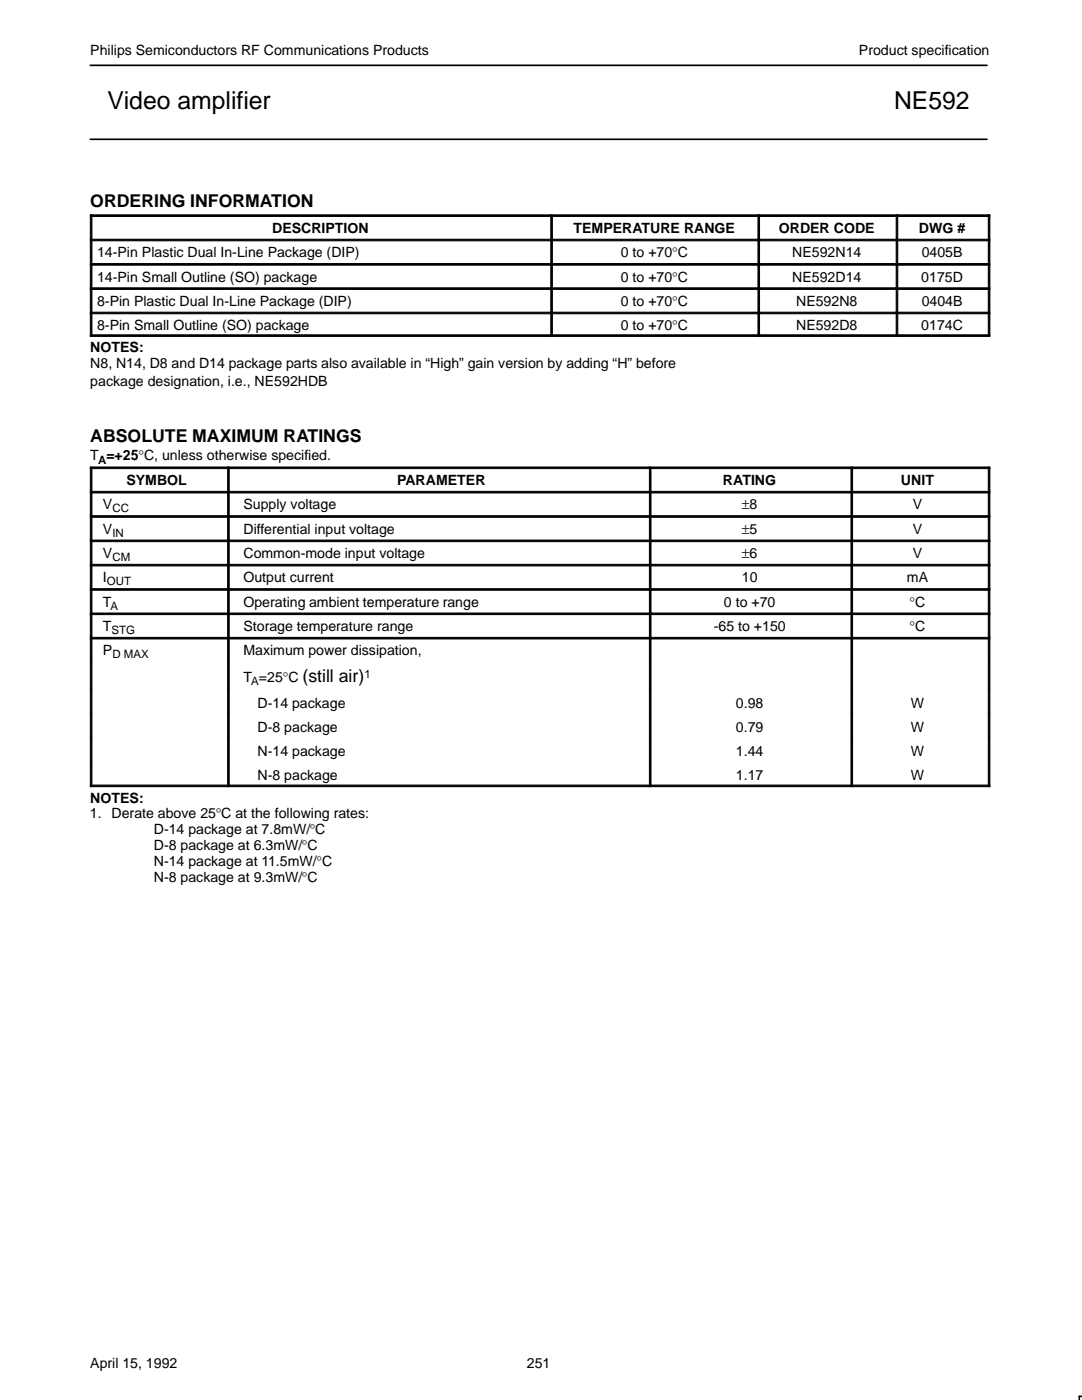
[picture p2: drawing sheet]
<svg xmlns="http://www.w3.org/2000/svg" width="216mm" height="279mm" viewBox="0 0 216 279" stroke-linecap="round" stroke-linejoin="round" font-family="sans-serif">
<defs><g id="words">
<g font-size="4.9">
<text x="21.5" y="21.8">Video amplifier</text>
<text x="178.4" y="21.8">NE592</text>
</g>
<g font-size="3.5">
<text x="18" y="41.2">ORDERING INFORMATION</text>
<text x="18" y="88.2">ABSOLUTE MAXIMUM RATINGS</text>
<text x="60.4" y="136.2">(still air)</text>
</g>
<g font-size="2.8">
<text x="18" y="10.9">Philips Semiconductors RF Communications Products</text>
<text x="171.4" y="10.9">Product specification</text>
<text x="54.3" y="46.5">DESCRIPTION</text>
<text x="114.4" y="46.5">TEMPERATURE RANGE</text>
<text x="155.4" y="46.5">ORDER CODE</text>
<text x="183.4" y="46.5">DWG #</text>
<text x="19.4" y="51.3">14-Pin Plastic Dual In-Line Package (DIP)</text>
<text x="123.9" y="51.3">0 to +70°C</text>
<text x="158.1" y="51.3">NE592N14</text>
<text x="183.9" y="51.3">0405B</text>
<text x="19.4" y="56.2">14-Pin Small Outline (SO) package</text>
<text x="123.9" y="56.2">0 to +70°C</text>
<text x="158.1" y="56.2">NE592D14</text>
<text x="183.8" y="56.2">0175D</text>
<text x="19.4" y="61">8-Pin Plastic Dual In-Line Package (DIP)</text>
<text x="19.4" y="65.9">8-Pin Small Outline (SO) package</text>
<text x="123.9" y="61">0 to +70°C</text>
<text x="123.9" y="65.9">0 to +70°C</text>
<text x="158.9" y="61">NE592N8</text>
<text x="158.9" y="65.9">NE592D8</text>
<text x="183.8" y="65.9">0174C</text>
<text x="183.9" y="61">0404B</text>
<text x="18" y="70.3">NOTES:</text>
<text x="18" y="73.5">N8, N14, D8 and D14 package parts also available in “High” gain version by adding “H” before</text>
<text x="18" y="77">package designation, i.e., NE592HDB</text>
<text x="18" y="91.9">T =+25°C, unless otherwise specified.</text>
<text x="20.5" y="101.7">V</text>
<text x="25.2" y="96.8">SYMBOL</text>
<text x="48.6" y="101.7">Supply voltage</text>
<text x="79.2" y="96.8">PARAMETER</text>
<text x="144.3" y="96.8">RATING</text>
<text x="148" y="101.7">±8</text>
<text x="179.8" y="96.8">UNIT</text>
<text x="182.1" y="101.7">V</text>
<text x="20.5" y="106.5">V</text>
<text x="48.6" y="106.5">Differential input voltage</text>
<text x="148" y="106.5">±5</text>
<text x="182.1" y="106.5">V</text>
<text x="20.5" y="111.4">V</text>
<text x="48.6" y="111.4">Common-mode input voltage</text>
<text x="148" y="111.4">±6</text>
<text x="182.1" y="111.4">V</text>
<text x="20.5" y="116.2">I</text>
<text x="48.6" y="116.2">Output current</text>
<text x="148" y="116.2">10</text>
<text x="181" y="116.2">mA</text>
<text x="20.5" y="121.1">T</text>
<text x="20.5" y="125.9">T</text>
<text x="48.6" y="121.1">Operating ambient temperature range</text>
<text x="48.6" y="125.9">Storage temperature range</text>
<text x="142.4" y="125.9">-65 to +150</text>
<text x="144.5" y="121.1">0 to +70</text>
<text x="181.5" y="121.1">°C</text>
<text x="181.5" y="125.9">°C</text>
<text x="20.5" y="130.8">P</text>
<text x="48.6" y="130.8">Maximum power dissipation,</text>
<text x="48.6" y="136.2">T =25°C</text>
<text x="51.4" y="141.2">D-14 package</text>
<text x="146.8" y="141.2">0.98</text>
<text x="181.7" y="141.2">W</text>
<text x="51.4" y="146">D-8 package</text>
<text x="146.8" y="146">0.79</text>
<text x="181.7" y="146">W</text>
<text x="51.4" y="150.9">N-14 package</text>
<text x="51.4" y="155.8">N-8 package</text>
<text x="146.8" y="150.9">1.44</text>
<text x="146.8" y="155.8">1.17</text>
<text x="181.7" y="150.9">W</text>
<text x="181.7" y="155.8">W</text>
<text x="18" y="160.2">NOTES:</text>
<text x="17.9" y="163.3">1. Derate above 25°C at the following rates:</text>
<text x="30.7" y="166.5">D-14 package at 7.8mW/°C</text>
<text x="30.7" y="169.6">D-8 package at 6.3mW/°C</text>
<text x="30.7" y="172.8">N-14 package at 11.5mW/°C</text>
<text x="30.7" y="175.9">N-8 package at 9.3mW/°C</text>
<text x="18" y="273">April 15, 1992</text>
<text x="105.1" y="273">251</text>
</g>
<g font-size="2.3">
<text x="19.6" y="92.5">A</text>
<text x="22.4" y="102.3">CC</text>
<text x="22.4" y="107.1">IN</text>
<text x="22.4" y="112">CM</text>
<text x="21.3" y="116.8">OUT</text>
<text x="22.1" y="121.7">A</text>
<text x="22.3" y="126.5">STG</text>
<text x="22.4" y="131.4">D MAX</text>
<text x="50.1" y="136.8">A</text>
<text x="72.7" y="135.3">1</text>
</g>
</g></defs>
<path d="M18 13h178.9M18 27.8h178.9" fill="none" stroke="#000" stroke-width=".34"/>
<g fill="#000" stroke="#000" stroke-width=".2">
<path d="M18 42.9h.3v4.8h-.3z" fill-rule="evenodd"/>
<path d="M18 42.9h91.9v.3h-91.9z" fill-rule="evenodd"/>
<path d="M18 47.7h.3v4.9h-.3z" fill-rule="evenodd"/>
<path d="M18 47.7h91.9v.4h-91.9z" fill-rule="evenodd"/>
<path d="M18 52.6h.3v4.8h-.3z" fill-rule="evenodd"/>
<path d="M18 52.6h91.9v.3h-91.9z" fill-rule="evenodd"/>
<path d="M18 57.4h.3v4.9h-.3z" fill-rule="evenodd"/>
<path d="M18 57.4h91.9v.4h-91.9z" fill-rule="evenodd"/>
<path d="M109.9 42.9h.3v4.8h-.3z" fill-rule="evenodd"/>
<path d="M109.9 42.9h41.3v.3h-41.3z" fill-rule="evenodd"/>
<path d="M109.9 47.7h.3v4.9h-.3z" fill-rule="evenodd"/>
<path d="M109.9 47.7h41.3v.4h-41.3z" fill-rule="evenodd"/>
<path d="M109.9 52.6h.3v4.8h-.3z" fill-rule="evenodd"/>
<path d="M109.9 52.6h41.3v.3h-41.3z" fill-rule="evenodd"/>
<path d="M109.9 57.4h.3v4.9h-.3z" fill-rule="evenodd"/>
<path d="M109.9 57.4h41.3v.4h-41.3z" fill-rule="evenodd"/>
<path d="M151.2 42.9h.4v4.8h-.4z" fill-rule="evenodd"/>
<path d="M151.2 42.9h27.6v.3h-27.6z" fill-rule="evenodd"/>
<path d="M151.2 47.7h.4v4.9h-.4z" fill-rule="evenodd"/>
<path d="M151.2 47.7h27.6v.4h-27.6z" fill-rule="evenodd"/>
<path d="M151.2 52.6h.4v4.8h-.4z" fill-rule="evenodd"/>
<path d="M151.2 52.6h27.6v.3h-27.6z" fill-rule="evenodd"/>
<path d="M151.2 57.4h.4v4.9h-.4z" fill-rule="evenodd"/>
<path d="M151.2 57.4h27.6v.4h-27.6z" fill-rule="evenodd"/>
<path d="M178.8 42.9h.3v4.8h-.3z" fill-rule="evenodd"/>
<path d="M178.8 42.9h18.7v.3h-18.7z" fill-rule="evenodd"/>
<path d="M178.8 47.7h.3v4.9h-.3z" fill-rule="evenodd"/>
<path d="M178.8 47.7h18.7v.4h-18.7z" fill-rule="evenodd"/>
<path d="M178.8 52.6h.3v4.8h-.3z" fill-rule="evenodd"/>
<path d="M178.8 52.6h18.7v.3h-18.7z" fill-rule="evenodd"/>
<path d="M178.8 57.4h.3v4.9h-.3z" fill-rule="evenodd"/>
<path d="M178.8 57.4h18.7v.4h-18.7z" fill-rule="evenodd"/>
<path d="M197.2 42.9h.3v4.8h-.3z" fill-rule="evenodd"/>
<path d="M197.2 47.7h.3v4.9h-.3z" fill-rule="evenodd"/>
<path d="M197.2 52.6h.3v4.8h-.3z" fill-rule="evenodd"/>
<path d="M197.2 57.4h.3v4.9h-.3z" fill-rule="evenodd"/>
<path d="M18 62.3h.3v4.8h-.3z" fill-rule="evenodd"/>
<path d="M18 62.3h91.9v.3h-91.9z" fill-rule="evenodd"/>
<path d="M18 66.8h91.9v.3h-91.9z" fill-rule="evenodd"/>
<path d="M109.9 62.3h.3v4.8h-.3z" fill-rule="evenodd"/>
<path d="M109.9 62.3h41.3v.3h-41.3z" fill-rule="evenodd"/>
<path d="M109.9 66.8h41.3v.3h-41.3z" fill-rule="evenodd"/>
<path d="M151.2 62.3h.4v4.8h-.4z" fill-rule="evenodd"/>
<path d="M151.2 62.3h27.6v.3h-27.6z" fill-rule="evenodd"/>
<path d="M151.2 66.8h27.6v.3h-27.6z" fill-rule="evenodd"/>
<path d="M178.8 62.3h.3v4.8h-.3z" fill-rule="evenodd"/>
<path d="M178.8 62.3h18.7v.3h-18.7z" fill-rule="evenodd"/>
<path d="M178.8 66.8h18.7v.3h-18.7z" fill-rule="evenodd"/>
<path d="M197.2 62.3h.3v4.8h-.3z" fill-rule="evenodd"/>
<path d="M18 93.2h.3v4.8h-.3z" fill-rule="evenodd"/>
<path d="M18 93.2h27.4v.3h-27.4z" fill-rule="evenodd"/>
<path d="M18 98.1h.3v4.8h-.3z" fill-rule="evenodd"/>
<path d="M18 98.1h27.4v.3h-27.4z" fill-rule="evenodd"/>
<path d="M45.4 93.2h.3v4.8h-.3z" fill-rule="evenodd"/>
<path d="M45.4 93.2h84.2v.3h-84.2z" fill-rule="evenodd"/>
<path d="M45.4 98.1h.3v4.8h-.3z" fill-rule="evenodd"/>
<path d="M45.4 98.1h84.2v.3h-84.2z" fill-rule="evenodd"/>
<path d="M129.6 93.2h.3v4.8h-.3z" fill-rule="evenodd"/>
<path d="M129.6 93.2h40.2v.3h-40.2z" fill-rule="evenodd"/>
<path d="M129.6 98.1h.3v4.8h-.3z" fill-rule="evenodd"/>
<path d="M129.6 98.1h40.2v.3h-40.2z" fill-rule="evenodd"/>
<path d="M169.8 93.2h.3v4.8h-.3z" fill-rule="evenodd"/>
<path d="M169.8 93.2h27.7v.3h-27.7z" fill-rule="evenodd"/>
<path d="M169.8 98.1h.3v4.8h-.3z" fill-rule="evenodd"/>
<path d="M169.8 98.1h27.7v.3h-27.7z" fill-rule="evenodd"/>
<path d="M197.2 93.2h.3v4.8h-.3z" fill-rule="evenodd"/>
<path d="M197.2 98.1h.3v4.8h-.3z" fill-rule="evenodd"/>
<path d="M18 102.9h.3v4.9h-.3z" fill-rule="evenodd"/>
<path d="M18 102.9h27.4v.3h-27.4z" fill-rule="evenodd"/>
<path d="M18 107.8h.3v4.8h-.3z" fill-rule="evenodd"/>
<path d="M18 107.8h27.4v.3h-27.4z" fill-rule="evenodd"/>
<path d="M18 112.6h.3v4.9h-.3z" fill-rule="evenodd"/>
<path d="M18 112.6h27.4v.3h-27.4z" fill-rule="evenodd"/>
<path d="M18 117.5h.3v4.8h-.3z" fill-rule="evenodd"/>
<path d="M18 117.5h27.4v.3h-27.4z" fill-rule="evenodd"/>
<path d="M45.4 102.9h.3v4.9h-.3z" fill-rule="evenodd"/>
<path d="M45.4 102.9h84.2v.3h-84.2z" fill-rule="evenodd"/>
<path d="M45.4 107.8h.3v4.8h-.3z" fill-rule="evenodd"/>
<path d="M45.4 107.8h84.2v.3h-84.2z" fill-rule="evenodd"/>
<path d="M45.4 112.6h.3v4.9h-.3z" fill-rule="evenodd"/>
<path d="M45.4 112.6h84.2v.3h-84.2z" fill-rule="evenodd"/>
<path d="M45.4 117.5h.3v4.8h-.3z" fill-rule="evenodd"/>
<path d="M45.4 117.5h84.2v.3h-84.2z" fill-rule="evenodd"/>
<path d="M129.6 102.9h.3v4.9h-.3z" fill-rule="evenodd"/>
<path d="M129.6 102.9h40.2v.3h-40.2z" fill-rule="evenodd"/>
<path d="M129.6 107.8h.3v4.8h-.3z" fill-rule="evenodd"/>
<path d="M129.6 107.8h40.2v.3h-40.2z" fill-rule="evenodd"/>
<path d="M129.6 112.6h.3v4.9h-.3z" fill-rule="evenodd"/>
<path d="M129.6 112.6h40.2v.3h-40.2z" fill-rule="evenodd"/>
<path d="M129.6 117.5h.3v4.8h-.3z" fill-rule="evenodd"/>
<path d="M129.6 117.5h40.2v.3h-40.2z" fill-rule="evenodd"/>
<path d="M169.8 102.9h.3v4.9h-.3z" fill-rule="evenodd"/>
<path d="M169.8 102.9h27.7v.3h-27.7z" fill-rule="evenodd"/>
<path d="M169.8 107.8h.3v4.8h-.3z" fill-rule="evenodd"/>
<path d="M169.8 107.8h27.7v.3h-27.7z" fill-rule="evenodd"/>
<path d="M169.8 112.6h.3v4.9h-.3z" fill-rule="evenodd"/>
<path d="M169.8 112.6h27.7v.3h-27.7z" fill-rule="evenodd"/>
<path d="M169.8 117.5h.3v4.8h-.3z" fill-rule="evenodd"/>
<path d="M169.8 117.5h27.7v.3h-27.7z" fill-rule="evenodd"/>
<path d="M197.2 102.9h.3v4.9h-.3z" fill-rule="evenodd"/>
<path d="M197.2 107.8h.3v4.8h-.3z" fill-rule="evenodd"/>
<path d="M197.2 112.6h.3v4.9h-.3z" fill-rule="evenodd"/>
<path d="M197.2 117.5h.3v4.8h-.3z" fill-rule="evenodd"/>
<path d="M18 122.3h.3v4.9h-.3z" fill-rule="evenodd"/>
<path d="M18 122.3h27.4v.4h-27.4z" fill-rule="evenodd"/>
<path d="M18 127.2h.3v4.8h-.3z" fill-rule="evenodd"/>
<path d="M18 127.2h27.4v.3h-27.4z" fill-rule="evenodd"/>
<path d="M18 132.1h.3v5.5h-.3z" fill-rule="evenodd"/>
<path d="M18 137.6h.3v4.8h-.3z" fill-rule="evenodd"/>
<path d="M45.4 122.3h.3v4.9h-.3z" fill-rule="evenodd"/>
<path d="M45.4 122.3h84.2v.4h-84.2z" fill-rule="evenodd"/>
<path d="M45.4 127.2h.3v4.8h-.3z" fill-rule="evenodd"/>
<path d="M45.4 127.2h84.2v.3h-84.2z" fill-rule="evenodd"/>
<path d="M45.4 132.1h.3v5.5h-.3z" fill-rule="evenodd"/>
<path d="M45.4 137.6h.3v4.8h-.3z" fill-rule="evenodd"/>
<path d="M129.6 122.3h.3v4.9h-.3z" fill-rule="evenodd"/>
<path d="M129.6 122.3h40.2v.4h-40.2z" fill-rule="evenodd"/>
<path d="M129.6 127.2h.3v4.8h-.3z" fill-rule="evenodd"/>
<path d="M129.6 127.2h40.2v.3h-40.2z" fill-rule="evenodd"/>
<path d="M129.6 132.1h.3v5.5h-.3z" fill-rule="evenodd"/>
<path d="M129.6 137.6h.3v4.8h-.3z" fill-rule="evenodd"/>
<path d="M169.8 122.3h.3v4.9h-.3z" fill-rule="evenodd"/>
<path d="M169.8 122.3h27.7v.4h-27.7z" fill-rule="evenodd"/>
<path d="M169.8 127.2h.3v4.8h-.3z" fill-rule="evenodd"/>
<path d="M169.8 127.2h27.7v.3h-27.7z" fill-rule="evenodd"/>
<path d="M169.8 132.1h.3v5.5h-.3z" fill-rule="evenodd"/>
<path d="M169.8 137.6h.3v4.8h-.3z" fill-rule="evenodd"/>
<path d="M197.2 122.3h.3v4.9h-.3z" fill-rule="evenodd"/>
<path d="M197.2 127.2h.3v4.8h-.3z" fill-rule="evenodd"/>
<path d="M197.2 132.1h.3v5.5h-.3z" fill-rule="evenodd"/>
<path d="M197.2 137.6h.3v4.8h-.3z" fill-rule="evenodd"/>
<path d="M18 142.4h.3v4.9h-.3z" fill-rule="evenodd"/>
<path d="M18 147.3h.3v4.8h-.3z" fill-rule="evenodd"/>
<path d="M18 152.2h.3v4.8h-.3z" fill-rule="evenodd"/>
<path d="M18 156.7h27.4v.3h-27.4z" fill-rule="evenodd"/>
<path d="M45.4 142.4h.3v4.9h-.3z" fill-rule="evenodd"/>
<path d="M45.4 147.3h.3v4.8h-.3z" fill-rule="evenodd"/>
<path d="M45.4 152.2h.3v4.8h-.3z" fill-rule="evenodd"/>
<path d="M45.4 156.7h84.2v.3h-84.2z" fill-rule="evenodd"/>
<path d="M129.6 142.4h.3v4.9h-.3z" fill-rule="evenodd"/>
<path d="M129.6 147.3h.3v4.8h-.3z" fill-rule="evenodd"/>
<path d="M129.6 152.2h.3v4.8h-.3z" fill-rule="evenodd"/>
<path d="M129.6 156.7h40.2v.3h-40.2z" fill-rule="evenodd"/>
<path d="M169.8 142.4h.3v4.9h-.3z" fill-rule="evenodd"/>
<path d="M169.8 147.3h.3v4.8h-.3z" fill-rule="evenodd"/>
<path d="M169.8 152.2h.3v4.8h-.3z" fill-rule="evenodd"/>
<path d="M169.8 156.7h27.7v.3h-27.7z" fill-rule="evenodd"/>
<path d="M197.2 142.4h.3v4.9h-.3z" fill-rule="evenodd"/>
<path d="M197.2 147.3h.3v4.8h-.3z" fill-rule="evenodd"/>
<path d="M197.2 152.2h.3v4.8h-.3z" fill-rule="evenodd"/>
</g>
<path d="M215.9 278.7h-.5v.7" fill="none" stroke="#000" stroke-width=".32"/>
<use href="#words"/>
</svg>
